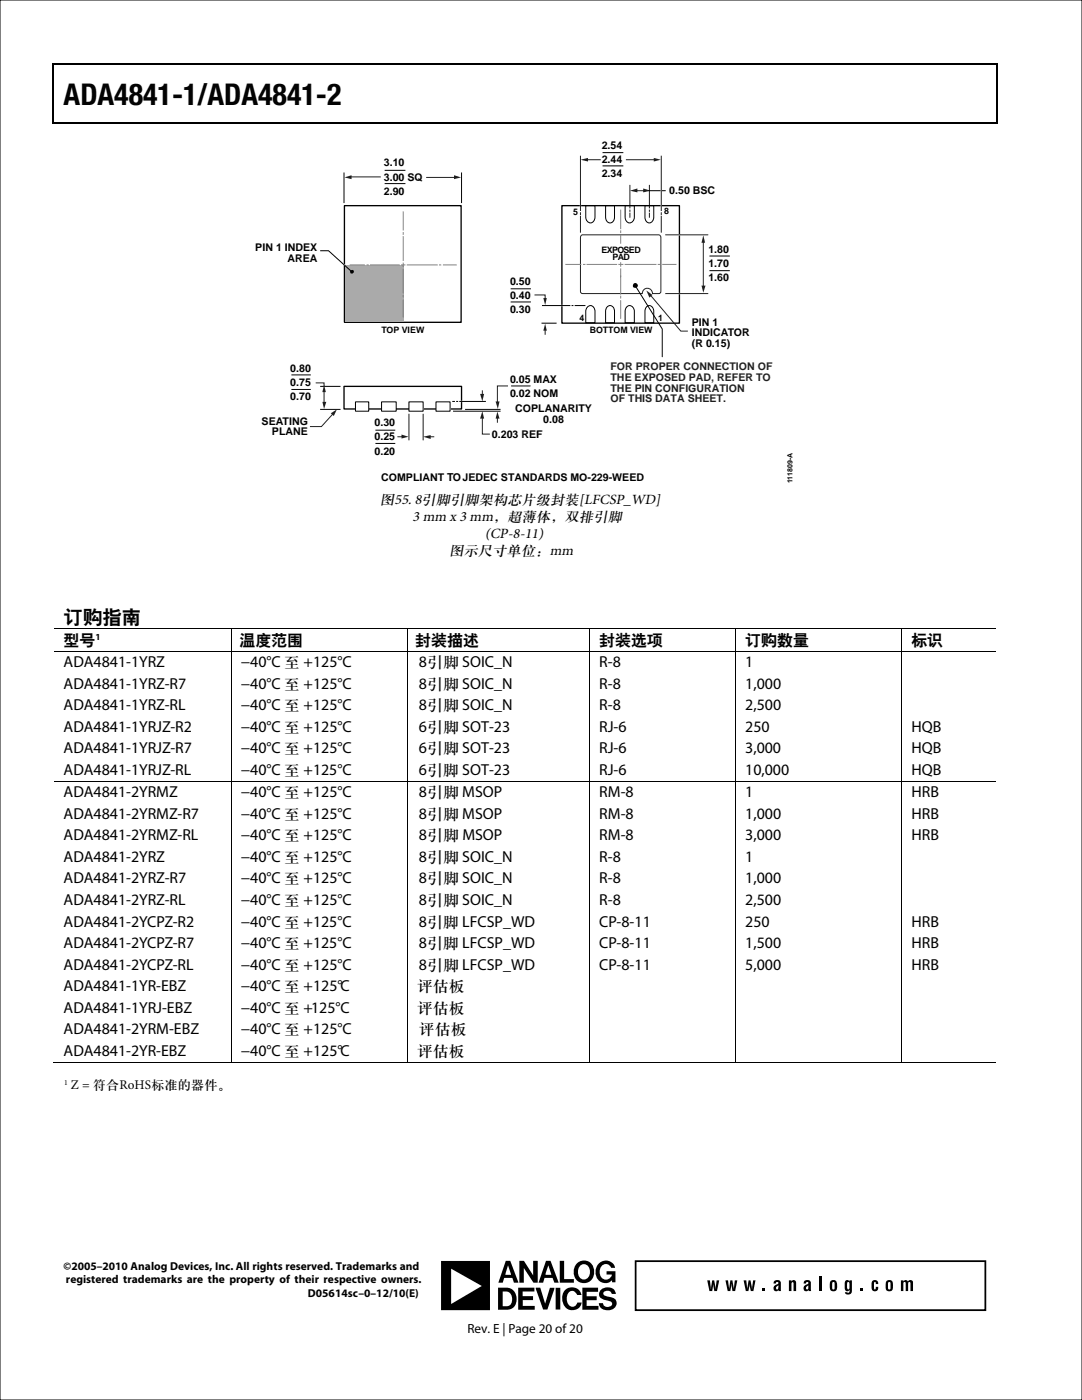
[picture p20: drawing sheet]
<svg xmlns="http://www.w3.org/2000/svg" width="216mm" height="279mm" viewBox="0 0 216 279" stroke-linecap="round" stroke-linejoin="round" font-family="sans-serif">
<defs><g id="words">
<text font-size="6" fill="#060001" x="12.7" y="21">ADA4841-1/ADA4841-2</text>
<text font-size="3.9" x="12.7" y="124.4">订购指南</text>
<g font-size="3.2">
<text x="12.7" y="128.7">型号</text>
<text x="47.8" y="128.7">温度范围</text>
<text x="82.9" y="128.7">封装描述</text>
<text x="119.6" y="128.7">封装选项</text>
<text x="148.7" y="128.7">订购数量</text>
<text x="181.9" y="128.7">标识</text>
<text x="12.7" y="133.2">ADA4841-1YRZ</text>
<text x="12.7" y="137.5">ADA4841-1YRZ-R7</text>
<text x="48" y="133.2">−40°C 至 +125°C</text>
<text x="48" y="137.5">−40°C 至 +125°C</text>
<text x="83.6" y="133.2">8引脚 SOIC_N</text>
<text x="83.6" y="137.5">8引脚 SOIC_N</text>
<text x="119.6" y="133.2">R-8</text>
<text x="119.6" y="137.5">R-8</text>
<text x="148.7" y="133.2">1</text>
<text x="148.7" y="137.5">1,000</text>
<text x="12.7" y="141.8">ADA4841-1YRZ-RL</text>
<text x="48" y="141.8">−40°C 至 +125°C</text>
<text x="83.6" y="141.8">8引脚 SOIC_N</text>
<text x="119.6" y="141.8">R-8</text>
<text x="148.7" y="141.8">2,500</text>
<text x="12.7" y="146.1">ADA4841-1YRJZ-R2</text>
<text x="48" y="146.1">−40°C 至 +125°C</text>
<text x="83.6" y="146.1">6引脚 SOT-23</text>
<text x="119.5" y="146.1">RJ-6</text>
<text x="148.7" y="146.1">250</text>
<text x="181.9" y="146.1">HQB</text>
<text x="12.7" y="150.4">ADA4841-1YRJZ-R7</text>
<text x="12.7" y="154.7">ADA4841-1YRJZ-RL</text>
<text x="48" y="154.7">−40°C 至 +125°C</text>
<text x="48" y="150.4">−40°C 至 +125°C</text>
<text x="83.6" y="154.7">6引脚 SOT-23</text>
<text x="83.6" y="150.4">6引脚 SOT-23</text>
<text x="119.5" y="154.7">RJ-6</text>
<text x="119.5" y="150.4">RJ-6</text>
<text x="148.7" y="154.7">10,000</text>
<text x="148.7" y="150.4">3,000</text>
<text x="181.9" y="154.7">HQB</text>
<text x="181.9" y="150.4">HQB</text>
<text x="12.7" y="159.1">ADA4841-2YRMZ</text>
<text x="48" y="159.1">−40°C 至 +125°C</text>
<text x="83.6" y="159.1">8引脚 MSOP</text>
<text x="119.6" y="159.1">RM-8</text>
<text x="148.7" y="159.1">1</text>
<text x="181.9" y="159.1">HRB</text>
<text x="12.7" y="163.4">ADA4841-2YRMZ-R7</text>
<text x="12.7" y="167.7">ADA4841-2YRMZ-RL</text>
<text x="48" y="163.4">−40°C 至 +125°C</text>
<text x="48" y="167.7">−40°C 至 +125°C</text>
<text x="83.6" y="163.4">8引脚 MSOP</text>
<text x="83.6" y="167.7">8引脚 MSOP</text>
<text x="119.6" y="163.4">RM-8</text>
<text x="119.6" y="167.7">RM-8</text>
<text x="148.7" y="163.4">1,000</text>
<text x="148.7" y="167.7">3,000</text>
<text x="181.9" y="163.4">HRB</text>
<text x="181.9" y="167.7">HRB</text>
<text x="12.7" y="172">ADA4841-2YRZ</text>
<text x="48" y="172">−40°C 至 +125°C</text>
<text x="83.6" y="172">8引脚 SOIC_N</text>
<text x="119.6" y="172">R-8</text>
<text x="148.7" y="172">1</text>
<text x="12.7" y="176.3">ADA4841-2YRZ-R7</text>
<text x="48" y="176.3">−40°C 至 +125°C</text>
<text x="83.6" y="176.3">8引脚 SOIC_N</text>
<text x="119.6" y="176.3">R-8</text>
<text x="148.7" y="176.3">1,000</text>
<text x="12.7" y="180.6">ADA4841-2YRZ-RL</text>
<text x="12.7" y="184.9">ADA4841-2YCPZ-R2</text>
<text x="48" y="184.9">−40°C 至 +125°C</text>
<text x="48" y="180.6">−40°C 至 +125°C</text>
<text x="83.6" y="184.9">8引脚 LFCSP_WD</text>
<text x="83.6" y="180.6">8引脚 SOIC_N</text>
<text x="119.6" y="184.9">CP-8-11</text>
<text x="119.6" y="180.6">R-8</text>
<text x="148.7" y="184.9">250</text>
<text x="148.7" y="180.6">2,500</text>
<text x="181.9" y="184.9">HRB</text>
<text x="12.7" y="189.2">ADA4841-2YCPZ-R7</text>
<text x="48" y="189.2">−40°C 至 +125°C</text>
<text x="83.6" y="189.2">8引脚 LFCSP_WD</text>
<text x="119.6" y="189.2">CP-8-11</text>
<text x="148.7" y="189.2">1,500</text>
<text x="181.9" y="189.2">HRB</text>
<text x="12.7" y="193.5">ADA4841-2YCPZ-RL</text>
<text x="12.7" y="197.8">ADA4841-1YR-EBZ</text>
<text x="48" y="193.5">−40°C 至 +125°C</text>
<text x="48" y="197.8">−40°C 至 +125°C</text>
<text x="83.2" y="197.8">评估板</text>
<text x="83.6" y="193.5">8引脚 LFCSP_WD</text>
<text x="119.6" y="193.5">CP-8-11</text>
<text x="148.7" y="193.5">5,000</text>
<text x="181.9" y="193.5">HRB</text>
<text x="12.7" y="202.1">ADA4841-1YRJ-EBZ</text>
<text x="48" y="202.1">−40°C 至 +125°C</text>
<text x="83.2" y="202.1">评估板</text>
<text x="12.7" y="206.4">ADA4841-2YRM-EBZ</text>
<text x="48" y="206.4">−40°C 至 +125°C</text>
<text x="83.6" y="206.4">评估板</text>
<text x="12.7" y="210.7">ADA4841-2YR-EBZ</text>
<text x="48" y="210.7">−40°C 至 +125°C</text>
<text x="83.2" y="210.7">评估板</text>
</g>
<g font-size="2.9">
<text x="75.9" y="100.6">图55. 8引脚引脚架构芯片级封装[LFCSP_WD]</text>
<text x="82.3" y="103.9">3 mm x 3 mm，超薄体，双排引脚</text>
<text x="96.8" y="107.3">(CP-8-11)</text>
<text x="89.7" y="110.7">图示尺寸单位：mm</text>
</g>
<g font-size="2.6">
<text x="14.2" y="217.4">Z = 符合RoHS标准的器件。</text>
<text x="93.3" y="266">Rev. E | Page 20 of 20</text>
</g>
<g font-size="2.3">
<text x="12.7" y="253.5">©2005–2010 Analog Devices, Inc. All rights reserved. Trademarks and</text>
<text x="13.2" y="256.1">registered trademarks are the property of their respective owners.</text>
<text x="61.4" y="258.8">D05614sc–0–12/10(E)</text>
</g>
<g font-size="2.1">
<text x="120.1" y="29.7">2.54</text>
<text x="76.6" y="33.2">3.10</text>
<text x="120.1" y="32.5">2.44</text>
<text x="120.1" y="35.3">2.34</text>
<text x="76.6" y="36">3.00 SQ</text>
<text x="76.6" y="38.9">2.90</text>
<text x="133.5" y="38.6">0.50 BSC</text>
<text x="50.9" y="50.1">PIN 1 INDEX</text>
<text x="57.4" y="52.2">AREA</text>
<text x="141.4" y="50.5">1.80</text>
<text x="141.4" y="53.3">1.70</text>
<text x="101.8" y="56.9">0.50</text>
<text x="101.8" y="59.7">0.40</text>
<text x="141.4" y="56.2">1.60</text>
<text x="101.8" y="62.5">0.30</text>
<text x="138.1" y="65">PIN 1</text>
<text x="138.1" y="69.2">(R 0.15)</text>
<text x="138.1" y="67.1">INDICATOR</text>
<text x="57.9" y="74.3">0.80</text>
<text x="57.9" y="77.1">0.75</text>
<text x="101.8" y="76.5">0.05 MAX</text>
<text x="57.9" y="79.9">0.70</text>
<text x="101.8" y="79.3">0.02 NOM</text>
<text x="102.8" y="82.3">COPLANARITY</text>
<text x="52.2" y="84.8">SEATING</text>
<text x="54.3" y="86.9">PLANE</text>
<text x="74.7" y="85.1">0.30</text>
<text x="74.7" y="87.9">0.25</text>
<text x="98.2" y="87.3">0.203 REF</text>
<text x="108.4" y="84.4">0.08</text>
<text x="74.7" y="90.7">0.20</text>
<text x="76.1" y="96">COMPLIANT TOJEDEC STANDARDS MO-229-WEED</text>
</g>
<g font-size="2.1" fill="#231f20">
<text x="121.8" y="73.9">FOR PROPER CONNECTION OF</text>
<text x="121.8" y="76">THE EXPOSED PAD, REFER TO</text>
<text x="121.8" y="78.1">THE PIN CONFIGURATION</text>
<text x="121.8" y="80.3">OF THIS DATA SHEET.</text>
</g>
<text font-size="1.9" x="19" y="127.7">1</text>
<g font-size="1.8">
<text x="114.4" y="42.9">5</text>
<text x="132.5" y="42.7">8</text>
<text x="120" y="50.4">EXPOSED</text>
<text x="122.2" y="52">PAD</text>
<text x="115.7" y="64">4</text>
<text x="131.3" y="64">1</text>
<text x="76.1" y="66.5">TOP VIEW</text>
<text x="117.7" y="66.5">BOTTOM VIEW</text>
</g>
<text font-size="1.5" x="12.8" y="216.5">1</text>
<text font-size="1.4" x="158.1" y="96.4" transform="rotate(-90 158.1 96.4)">111809-A</text>
</g></defs>
<path d="M10.5 12.7h.3v1h-.3zM198.8 12.7h.2v1h-.2zM198.8 12.7h.2v.3h-.2zM198.8 24.4h.2v.3h-.2z" fill="#000"/>
<path d="M10.5 12.8h188.3M10.7 13.7v11M198.9 13.7v11M10.5 24.5h188.3" fill="none" stroke="#000" stroke-width=".25"/>
<path d="M68.7 41h23.3v23.3h-23.3zM68.6 77.1h23.5v4.5h-23.5z" fill="none" stroke="#000" stroke-width=".26"/>
<path d="M116.9 41h1.8v2.3a.94 .94 0 0 1-.9 1.2 .94 .94 0 0 1-.9-1.2zM120.8 41h1.8v2.3a.92 .92 0 0 1-.9 1.2 .92 .92 0 0 1-.9-1.2zM124.7 41h1.9v2.3a.94 .94 0 0 1-.9 1.2 .94 .94 0 0 1-1-1.2zM128.7 41h1.8v2.3a.91 .91 0 0 1-.9 1.2 .91 .91 0 0 1-.9-1.2zM117.3 61.2a.9 .9 0 0 1 1 0 .9 .9 0 0 1 .4 .9v2.3h-1.8v-2.3zM121.2 61.2a.89 .89 0 0 1 1-.1 .89 .89 0 0 1 .4 1v2.3h-1.8v-2.3zM125 61.3a.91 .91 0 0 1 1.1-.2 .91 .91 0 0 1 .5 1v2.3h-1.9v-2.3zM129 61.2a.89 .89 0 0 1 1.1 0 .89 .89 0 0 1 .4 .9v2.3h-1.8v-2.3z" fill="none" stroke="#000" stroke-width=".2"/>
<path d="M70.9 80.2h2.7v1.9h-2.7z" fill="#fff"/>
<path d="M70.9 80.2h2.7v1.9h-2.7z" fill="none" stroke="#000" stroke-width=".2"/>
<path d="M87 80.2h2.8v1.9h-2.8z" fill="#fff"/>
<path d="M87 80.2h2.8v1.9h-2.8z" fill="none" stroke="#000" stroke-width=".2"/>
<path d="M81.6 80.2h2.8v1.9h-2.8z" fill="#fff"/>
<path d="M81.6 80.2h2.8v1.9h-2.8z" fill="none" stroke="#000" stroke-width=".2"/>
<path d="M76.1 80.2h3v1.9h-3z" fill="#fff"/>
<path d="M74.9 85.9h4M74.9 88.5h4M76.1 80.2h3v1.9h-3z" fill="none" stroke="#000" stroke-width=".2"/>
<path d="M79.4 87.2h1M81.6 82.7v5.1M84.4 82.7v5.1" fill="none" stroke="#231f20" stroke-width=".2"/>
<path d="M80.1 86.7l1.4 .5-1.4 .3z" fill="#231f20"/>
<path d="M85.7 87.2h.9" fill="none" stroke="#231f20" stroke-width=".2"/>
<path d="M84.4 87.2l1.5-.4v.8z" fill="#231f20"/>
<path d="M68.5 52.7l.5 .3" fill="none" stroke="#fff" stroke-width=".26"/>
<path d="M68.8 52.9h11.7v11.3h-11.7z" fill="#aaa"/>
<path d="M68.6 34.5v5.9M92.1 34.5v5.9M63.9 50h1.7l4.6 4.3" fill="none" stroke="#000" stroke-width=".2"/>
<circle cx="70.2" cy="54.3" r=".39" fill="#000"/>
<path d="M85.1 35.4h5.8" fill="none" stroke="#231f20" stroke-width=".2"/>
<path d="M90.6 35l1.4 .4-1.4 .4z" fill="#231f20"/>
<path d="M69.9 35.3h6" fill="none" stroke="#231f20" stroke-width=".2"/>
<path d="M68.7 35.4l1.4-.4v.8z" fill="#231f20"/>
<path d="M141.6 51.1h4M141.6 54h4M58.1 74.8h3.9M58.1 77.7h3.9M63.9 77.1h4M63.9 81.7h4" fill="none" stroke="#000" stroke-width=".2"/>
<path d="M63 76.4h1.7v.7M64.7 78v2.5" fill="none" stroke="#231f20" stroke-width=".2"/>
<g fill="#231f20">
<path d="M64.7 76.8l.3 1.5h-.7z"/>
<path d="M64.3 80.2h.8l-.4 1.4z"/>
</g>
<path d="M66.4 82.6l-2.3 2.5h-2.3" fill="none" stroke="#231f20" stroke-width=".2"/>
<path d="M66 82.5l1.2-.8-.6 1.3z" fill="#231f20"/>
<path d="M90.5 82.1h9.3M92.9 81.7h6.9" fill="none" stroke="#000" stroke-width=".2"/>
<path d="M96.2 78v.9" fill="none" stroke="#231f20" stroke-width=".2"/>
<path d="M95.8 78.6h.8l-.4 1.5z" fill="#231f20"/>
<path d="M96.2 83.3v3.3h1.5" fill="none" stroke="#231f20" stroke-width=".2"/>
<path d="M96.2 82.1l.4 1.4h-.8z" fill="#231f20"/>
<path d="M99.3 83.3v1" fill="none" stroke="#231f20" stroke-width=".2"/>
<path d="M99.3 82.1l.4 1.4h-.8z" fill="#231f20"/>
<path d="M101.4 77h-2.1v3.4" fill="none" stroke="#231f20" stroke-width=".2"/>
<path d="M98.9 80.1h.8l-.4 1.5z" fill="#231f20"/>
<path d="M102 77h3.9M108.1 64.5h3" fill="none" stroke="#000" stroke-width=".2"/>
<path d="M108.8 65.7v1" fill="none" stroke="#231f20" stroke-width=".2"/>
<path d="M108.8 64.6l.3 1.4h-.7z" fill="#231f20"/>
<path d="M125.7 40.8v.4M129.6 40.8v.4M111.8 60.3h.5" fill="none" stroke="#fff" stroke-width=".26"/>
<path d="M125.7 37v4.5M126.9 38.1h1.8M129.6 37v4.5M125.7 41.9v.3M125.7 42.5v.8M129.6 41.9v.3M129.6 42.5v.8" fill="none" stroke="#231f20" stroke-width=".2"/>
<g fill="#231f20">
<path d="M125.7 38.1l1.5-.5v.8z"/>
<path d="M128.3 37.6l1.5 .5-1.5 .3z"/>
</g>
<path d="M140.3 48.2v9.1" fill="none" stroke="#231f20" stroke-width=".2"/>
<g fill="#231f20">
<path d="M140 57h.8l-.5 1.4z"/>
<path d="M140.3 46.9l.4 1.6h-.7z"/>
</g>
<path d="M129.4 38.1h3.4M90.3 80.1h.4M91.1 80.1h.2M91.7 80.1h5.2" fill="none" stroke="#000" stroke-width=".2"/>
<path d="M91.9 80.1h.4" fill="none" stroke="#fff" stroke-width=".26"/>
<path d="M112.1 41h23.5v23.5h-23.5z" fill="none" stroke="#000" stroke-width=".26"/>
<path d="M125 31.9h5.7M116 46.9h15.7l.2 .5v10.8l-.2 .3-1.5 .1a1.02 1.02 0 0 0-1-1.1 1.02 1.02 0 0 0-1 1.1l-12.2-.1-.2-.3v-10.8z" fill="none" stroke="#231f20" stroke-width=".2"/>
<g fill="none" stroke="#808285" stroke-width=".2">
<path d="M69.9 52.9h2.8M73.2 52.9h.3M73.9 52.9h5.8M80.1 52.9h.7M80.5 42.3v3.6M80.5 46.4v.4M80.5 47.2v4.8M80.5 52.5v.7M80.5 53.7v4.8M80.5 58.9v.4M80.5 59.8v3.5M81.3 52.9h5.9"/>
<path d="M87.7 52.9h.2M88.5 52.9h2.5M112.9 52.8h3M116.4 52.8h.3M117.1 52.8h5.9M123.5 52.8h.8M123.8 41.9v3.7M123.8 46.1v.3M123.8 46.9v1.6M123.8 52.4v.7M123.8 53.7v5M123.8 59.1v.4"/>
<path d="M124.7 52.8h6.2M131.3 52.8h.4M132.2 52.8h2.7M123.8 60v3.5"/>
</g>
<path d="M130.5 31.5l1.4 .4-1.4 .3z" fill="#231f20"/>
<path d="M117.1 31.9h2.7" fill="none" stroke="#231f20" stroke-width=".2"/>
<path d="M115.8 31.9l1.5-.4v.7z" fill="#231f20"/>
<path d="M76.8 34h4.1M76.8 36.6h4.1M120.2 30.5h4.2M120.2 33.1h4.2" fill="none" stroke="#000" stroke-width=".2"/>
<path d="M129.8 58.9l6 7.2h1.4" fill="none" stroke="#231f20" stroke-width=".2"/>
<path d="M129 58l1.2 .9-.6 .5z" fill="#231f20"/>
<path d="M115.8 36.8v.5M132 37.8v.4M115.8 40.5v4.5M132 40.5v4.5M135.2 58.6h.5M135.2 46.9h.5" fill="none" stroke="#fff" stroke-width=".26"/>
<path d="M115.8 31.2v10.8M132 31.2v10.8M106.7 58.9h2.1v.8M115.8 42.5v.3M115.8 43.2v3.1M132 42.5v.3M132 43.2v3.1M132.8 58.6h8.4M132.8 46.9h8.4" fill="none" stroke="#231f20" stroke-width=".2"/>
<path d="M101.9 57.6h4M126.7 57l5.4 8.7v5.5M101.9 60.3h4" fill="none" stroke="#000" stroke-width=".2"/>
<circle cx="126.8" cy="57" r=".48" fill="#000"/>
<path d="M108.4 59.5h.7l-.3 1.4z" fill="#231f20"/>
<path d="M111.8 61h.6" fill="none" stroke="#fff" stroke-width=".26"/>
<g fill="none" stroke="#000" stroke-width=".2">
<path d="M0 0h215.9v279.4h-215.9zM108.2 61h5.5M114.2 61h.1M114.8 61h1.9M10.8 125.5h188M10.8 130h188M46.1 125.5v4.4M46.1 130.1v25.8M81.3 125.5v4.4M81.3 130.1v25.8M117.6 125.5v4.4M117.6 130.1v25.8"/>
<path d="M146.8 125.5v4.4M146.8 130.1v25.8M180 125.5v4.4M180 130.1v25.8M10.8 155.9h188M46.1 156v56M81.3 156v56M117.6 156v56M146.8 156v56M180 156v56M10.5 212h35.6M46.2 212h35"/>
<path d="M81.4 212h36.2M117.7 212h29M146.9 212h33M180 212h18.8"/>
</g>
<g fill="#000">
<path d="M141.1 255.5h.5l.2 1.8 .3-1.8h.4l.3 1.8 .2-1.8h.5l-.4 2.2h-.6l-.2-1.4-.2 1.4h-.5zM144.8 255.5h.5l.2 1.8 .2-1.8h.4l.3 1.8 .2-1.8h.5l-.4 2.2h-.5l-.2-1.4-.3 1.4h-.5zM148.4 255.5h.5l.2 1.8 .3-1.8h.4l.3 1.8 .2-1.8h.4l-.4 2.2h-.5l-.2-1.4-.3 1.4h-.5zM152.2 257.2h.5v.5h-.5zM157.4 255.5h.5v.3a.48 .48 0 0 1 .4-.3 .48 .48 0 0 1 .5 .2l.1 2h-.6v-1.6l-.1-.2-.3 .2v1.6h-.5zM163.4 254.8h.6v2.9h-.6zM171.7 257.2h.5v.5h-.5zM174.1 255.6a.69 .69 0 0 1 .8-.1 .69 .69 0 0 1 .3 .8h-.4l-.1-.4-.1-.1-.2 .5a.9 .9 0 0 0 .2 1l.1-.1 .1-.4h.4a.69 .69 0 0 1-.6 .9 .69 .69 0 0 1-.7-.8l.1-1zM179.8 255.5h.5v.3l.4-.3 .5 .3a.54 .54 0 0 1 .5-.3 .54 .54 0 0 1 .5 .4v1.8h-.5v-1.7l-.3-.2-.2 .2v1.7h-.5v-1.7l-.2-.2-.2 .3v1.6h-.5z"/>
<path d="M103.6 251.6h.9l1.9 2.9v-2.9h.9v4.4h-.9l-1.9-3v3h-.9zM111.7 251.6h.9v3.7h1.9v.7h-2.8zM108.9 251.6h1l1.6 4.4h-.9l-.3-1h-1.7l-.2 1h-.9zM100.9 251.6h.9l1.7 4.4h-.9l-.4-1h-1.6l-.3 1h-.9zM115.2 252a2.12 2.12 0 0 1 2.6 0 2.12 2.12 0 0 1 .7 2.5 2.09 2.09 0 0 1-2.7 1.5 2.09 2.09 0 0 1-1.2-2.9zM119.6 252.1a1.88 1.88 0 0 1 3.1 .9h-.7a1.15 1.15 0 0 0-1.2-.7 1.15 1.15 0 0 0-1.1 .9 1.37 1.37 0 0 0 .3 1.8 1.37 1.37 0 0 0 1.8 0l.3-.6h-1.1v-.7h1.8v2.2h-.7v-.4a1.93 1.93 0 0 1-2.2 .4 1.93 1.93 0 0 1-1.1-2.1l.4-1.2zM88 251.7h9.8v9.8h-9.8zM106.9 257h.9l1 3.2 .9-3.2h.9l-1.4 4.3h-.8zM116.2 257h3.1v.8h-2.2v.9h2v.8h-2v1.1h2.3v.8h-3.2zM103.4 257h3.2v.7h-2.3v1h2.1v.8h-2.1v1.1h2.4v.8h-3.3zM99.4 257h1.7a2.26 2.26 0 0 1 2 1.9 2.26 2.26 0 0 1-1.4 2.4l-2.3 .1zM110.9 257h.9v4.3h-.9zM112.8 257.4a1.93 1.93 0 0 1 3.2 1h-.8l-.2-.2a.98 .98 0 0 0-1.1-.6 .98 .98 0 0 0-.7 1 1.7 1.7 0 0 0 1.1 2.2 1.07 1.07 0 0 0 .9-.9h.9a1.92 1.92 0 0 1-2 1.6 1.92 1.92 0 0 1-1.8-1.6 2.55 2.55 0 0 1 .5-2.5zM120 257.3a1.74 1.74 0 0 1 2.9 .9h-.8a.91 .91 0 0 0-.8-.6 .91 .91 0 0 0-.9 .5 1.14 1.14 0 0 0 1.2 .7 1.31 1.31 0 0 1 1.5 1.2 1.31 1.31 0 0 1-1.2 1.4 1.69 1.69 0 0 1-2.4-1.3h.8a.95 .95 0 0 0 .9 .7 .95 .95 0 0 0 1-.6 1.05 1.05 0 0 0-1.3-.7 1.21 1.21 0 0 1-1.3-.7 1.21 1.21 0 0 1 .4-1.5zM109.4 252.5l-.5 1.9h1.1zM101.4 252.5l-.6 1.9h1.2zM115.6 252.8a1.63 1.63 0 0 0 .9 2.6 1.58 1.58 0 0 0 1.2-1.6 1.58 1.58 0 0 0-1.2-1.5l-.5 .1zM90 253.2v7l6.1-3.6zM100.3 257.7v3a1.34 1.34 0 0 0 1.9-1.1 1.52 1.52 0 0 0-1.9-1.9z"/>
<path d="M154.5 255.7a.74 .74 0 0 1 .8-.3 .74 .74 0 0 1 .5 .7l.1 1.6h-.5l-.1-.3a.57 .57 0 0 1-.8 .2 .57 .57 0 0 1-.1-.8l.9-.7-.2-.3-.2 .1-.1 .3h-.5zM154.9 256.8v.4l.2 .1 .2-.1v-.7z"/>
<path d="M160.5 255.7a.73 .73 0 0 1 .8-.3 .73 .73 0 0 1 .5 .7l.1 1.6h-.5v-.3a.61 .61 0 0 1-1 .1 .61 .61 0 0 1 .2-.9l.7-.5-.2-.3-.2 .1-.1 .3h-.4zM160.9 256.8l-.1 .4 .3 .1 .1-.1 .1-.7z"/>
<path d="M165.7 255.7a.74 .74 0 0 1 .9-.2 .74 .74 0 0 1 .4 .8 1.04 1.04 0 0 1-.7 1.4l-.4-.1a2.03 2.03 0 0 1-.2-1.9zM166.1 255.9v1.3l.2 .1 .2-.1v-1.1v-.2z"/>
<path d="M168.7 255.6a.49 .49 0 0 1 .8 .2v-.3h.5v2.1a.72 .72 0 0 1-.6 .8 .72 .72 0 0 1-.8-.5l.8 .1 .1-.6a.54 .54 0 0 1-.7 .3 .54 .54 0 0 1-.2-.7zM169.1 255.9l-.1 1.1 .3 .3 .2-.1v-1.1l-.1-.2z"/>
<path d="M176.9 255.7a.74 .74 0 0 1 .8-.2 .74 .74 0 0 1 .5 .8 1.4 1.4 0 0 1-.4 1.3 .73 .73 0 0 1-1.1-.5zM177.3 255.9l-.1 1.3 .3 .1 .2-.1v-1.1l-.2-.3z"/>
</g>
<path d="M126.8 251.7h69.8v9.8h-69.8z" fill="none" stroke="#000" stroke-width=".35"/>
<use href="#words"/>
</svg>
